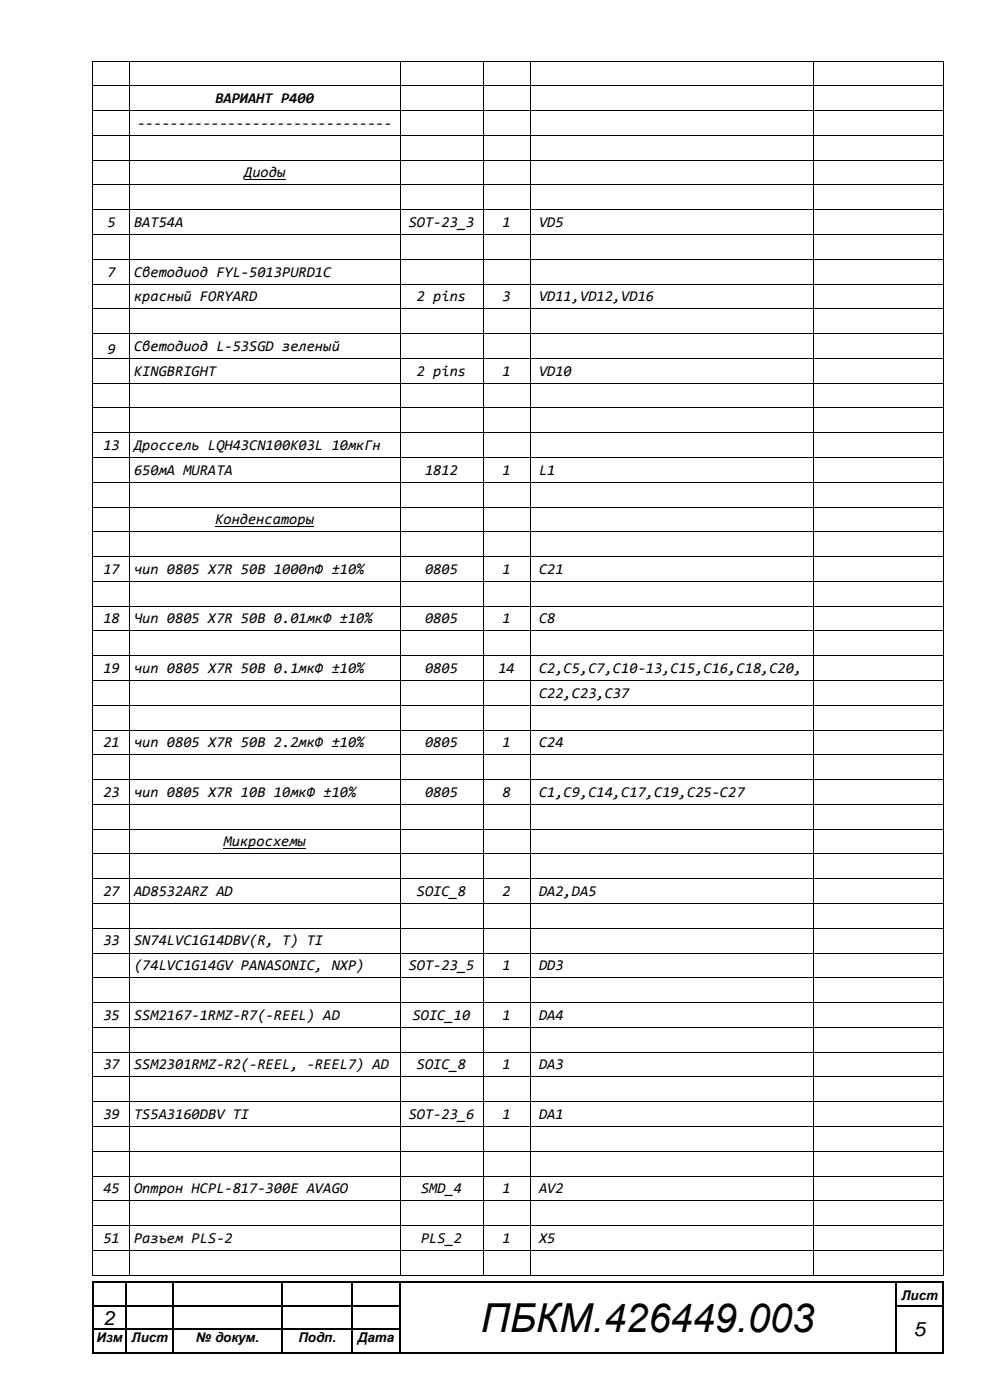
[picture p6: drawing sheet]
<svg xmlns="http://www.w3.org/2000/svg" width="210mm" height="297mm" viewBox="0 0 210 297" stroke-linecap="round" stroke-linejoin="round" font-family="sans-serif">
<defs><g id="words">
<text font-size="8.5" x="102" y="282.6">ПБКМ.426449.003</text>
<g font-size="4.2">
<text x="22.1" y="281.1">2</text>
<text x="193.9" y="283.5">5</text>
</g>
<g font-size="3.2">
<text x="45.7" y="21.9">ВАРИАНТ Р400</text>
<text x="29.1" y="27.1">-------------------------------</text>
<text x="51.8" y="37.6">Диоды</text>
<text x="22.8" y="48.1">5</text>
<text x="28.5" y="48.1">BAT54A</text>
<text x="86.7" y="48.1">SOT-23_3</text>
<text x="106.6" y="48.1">1</text>
<text x="114.4" y="48.1">VD5</text>
<text x="22.8" y="58.7">7</text>
<text x="28.5" y="58.7">Светодиод FYL-5013PURD1C</text>
<text x="28.5" y="63.9">красный FORYARD</text>
<text x="88.5" y="63.9">2 pins</text>
<text x="106.6" y="63.9">3</text>
<text x="114.4" y="63.9">VD11,VD12,VD16</text>
<text x="22.8" y="75.1">9</text>
<text x="28.5" y="74.4">Светодиод L-53SGD зеленый</text>
<text x="28.5" y="79.7">KINGBRIGHT</text>
<text x="88.5" y="79.7">2 pins</text>
<text x="106.6" y="79.7">1</text>
<text x="114.4" y="79.7">VD10</text>
<text x="21.9" y="95.5">13</text>
<text x="28.5" y="95.5">Дроссель LQH43CN100K03L 10мкГн</text>
<text x="28.5" y="100.7">650мА MURATA</text>
<text x="90.2" y="100.7">1812</text>
<text x="106.6" y="100.7">1</text>
<text x="114.4" y="100.7">L1</text>
<text x="45.7" y="111.2">Конденсаторы</text>
<text x="21.9" y="121.8">17</text>
<text x="28.5" y="121.8">чип 0805 X7R 50В 1000пФ ±10%</text>
<text x="90.2" y="121.8">0805</text>
<text x="106.6" y="121.8">1</text>
<text x="114.4" y="121.8">C21</text>
<text x="21.9" y="132.3">18</text>
<text x="28.5" y="132.3">Чип 0805 X7R 50В 0.01мкФ ±10%</text>
<text x="90.2" y="132.3">0805</text>
<text x="106.6" y="132.3">1</text>
<text x="114.4" y="132.3">C8</text>
<text x="21.9" y="142.8">19</text>
<text x="28.5" y="142.8">чип 0805 X7R 50В 0.1мкФ ±10%</text>
<text x="90.2" y="142.8">0805</text>
<text x="105.7" y="142.8">14</text>
<text x="114.4" y="142.8">C2,C5,C7,C10-13,C15,C16,C18,C20,</text>
<text x="114.4" y="148.1">C22,C23,C37</text>
<text x="21.9" y="158.6">21</text>
<text x="28.5" y="158.6">чип 0805 X7R 50В 2.2мкФ ±10%</text>
<text x="90.2" y="158.6">0805</text>
<text x="106.6" y="158.6">1</text>
<text x="114.4" y="158.6">C24</text>
<text x="21.9" y="169.1">23</text>
<text x="28.5" y="169.1">чип 0805 X7R 10В 10мкФ ±10%</text>
<text x="90.2" y="169.1">0805</text>
<text x="106.6" y="169.1">8</text>
<text x="114.4" y="169.1">C1,C9,C14,C17,C19,C25-C27</text>
<text x="47.5" y="179.6">Микросхемы</text>
<text x="21.9" y="190.1">27</text>
<text x="28.5" y="190.1">AD8532ARZ AD</text>
<text x="88.5" y="190.1">SOIC_8</text>
<text x="106.6" y="190.1">2</text>
<text x="114.4" y="190.1">DA2,DA5</text>
<text x="21.9" y="200.6">33</text>
<text x="28.5" y="200.6">SN74LVC1G14DBV(R, T) TI</text>
<text x="28.5" y="205.9">(74LVC1G14GV PANASONIC, NXP)</text>
<text x="86.7" y="205.9">SOT-23_5</text>
<text x="106.6" y="205.9">1</text>
<text x="114.4" y="205.9">DD3</text>
<text x="21.9" y="216.4">35</text>
<text x="28.5" y="216.4">SSM2167-1RMZ-R7(-REEL) AD</text>
<text x="87.6" y="216.4">SOIC_10</text>
<text x="106.6" y="216.4">1</text>
<text x="114.4" y="216.4">DA4</text>
<text x="21.9" y="226.9">37</text>
<text x="28.5" y="226.9">SSM2301RMZ-R2(-REEL, -REEL7) AD</text>
<text x="88.5" y="226.9">SOIC_8</text>
<text x="106.6" y="226.9">1</text>
<text x="114.4" y="226.9">DA3</text>
<text x="21.9" y="237.4">39</text>
<text x="28.5" y="237.4">TS5A3160DBV TI</text>
<text x="86.7" y="237.4">SOT-23_6</text>
<text x="106.6" y="237.4">1</text>
<text x="114.4" y="237.4">DA1</text>
<text x="21.9" y="253.2">45</text>
<text x="28.5" y="253.2">Оптрон HCPL-817-300E AVAGO</text>
<text x="89.3" y="253.2">SMD_4</text>
<text x="106.6" y="253.2">1</text>
<text x="114.4" y="253.2">AV2</text>
<text x="21.9" y="263.7">51</text>
<text x="28.5" y="263.7">Разъем PLS-2</text>
<text x="89.3" y="263.7">PLS_2</text>
<text x="106.6" y="263.7">1</text>
<text x="114.4" y="263.7">X5</text>
</g>
<g font-size="2.8">
<text x="191.2" y="275.8">Лист</text>
<text x="20.5" y="284.8">Изм</text>
<text x="27.9" y="284.8">Лист</text>
<text x="41.6" y="284.8">№ докум.</text>
<text x="63.3" y="284.8">Подп.</text>
<text x="75.9" y="284.8">Дата</text>
</g>
</g></defs>
<g fill="#000">
<path d="M19.6 12.9h.2v.1h-.2z" fill-rule="evenodd"/>
<path d="M19.6 12.9h.2v.1h-.2z" fill-rule="evenodd"/>
<path d="M19.6 18.1h.2v.2h-.2z" fill-rule="evenodd"/>
<path d="M27.4 12.9h.1v.1h-.1z" fill-rule="evenodd"/>
<path d="M27.4 18.1h.1v.2h-.1z" fill-rule="evenodd"/>
<path d="M84.8 12.9h.2v.1h-.2z" fill-rule="evenodd"/>
<path d="M84.8 18.1h.2v.2h-.2z" fill-rule="evenodd"/>
<path d="M102.4 12.9h.1v.1h-.1z" fill-rule="evenodd"/>
<path d="M102.4 18.1h.1v.2h-.1z" fill-rule="evenodd"/>
<path d="M112.4 12.9h.1v.1h-.1z" fill-rule="evenodd"/>
<path d="M112.4 18.1h.1v.2h-.1z" fill-rule="evenodd"/>
<path d="M172.6 12.9h.2v.1h-.2z" fill-rule="evenodd"/>
<path d="M172.6 18.1h.2v.2h-.2z" fill-rule="evenodd"/>
<path d="M200.1 12.9h.1v.1h-.1z" fill-rule="evenodd"/>
<path d="M200.1 12.9h.1v.1h-.1z" fill-rule="evenodd"/>
<path d="M200.1 18.1h.1v.2h-.1z" fill-rule="evenodd"/>
<path d="M19.6 23.4h.2v.1h-.2z" fill-rule="evenodd"/>
<path d="M19.6 28.7h.2v.1h-.2z" fill-rule="evenodd"/>
<path d="M19.6 33.9h.2v.2h-.2z" fill-rule="evenodd"/>
<path d="M19.6 39.2h.2v.1h-.2z" fill-rule="evenodd"/>
<path d="M27.4 23.4h.1v.1h-.1z" fill-rule="evenodd"/>
<path d="M27.4 28.7h.1v.1h-.1z" fill-rule="evenodd"/>
<path d="M27.4 33.9h.1v.2h-.1z" fill-rule="evenodd"/>
<path d="M27.4 39.2h.1v.1h-.1z" fill-rule="evenodd"/>
<path d="M84.8 23.4h.2v.1h-.2z" fill-rule="evenodd"/>
<path d="M84.8 28.7h.2v.1h-.2z" fill-rule="evenodd"/>
<path d="M84.8 33.9h.2v.2h-.2z" fill-rule="evenodd"/>
<path d="M84.8 39.2h.2v.1h-.2z" fill-rule="evenodd"/>
<path d="M102.4 23.4h.1v.1h-.1z" fill-rule="evenodd"/>
<path d="M102.4 28.7h.1v.1h-.1z" fill-rule="evenodd"/>
<path d="M102.4 33.9h.1v.2h-.1z" fill-rule="evenodd"/>
<path d="M102.4 39.2h.1v.1h-.1z" fill-rule="evenodd"/>
<path d="M112.4 23.4h.1v.1h-.1z" fill-rule="evenodd"/>
<path d="M112.4 28.7h.1v.1h-.1z" fill-rule="evenodd"/>
<path d="M112.4 33.9h.1v.2h-.1z" fill-rule="evenodd"/>
<path d="M112.4 39.2h.1v.1h-.1z" fill-rule="evenodd"/>
<path d="M172.6 23.4h.2v.1h-.2z" fill-rule="evenodd"/>
<path d="M172.6 28.7h.2v.1h-.2z" fill-rule="evenodd"/>
<path d="M172.6 33.9h.2v.2h-.2z" fill-rule="evenodd"/>
<path d="M172.6 39.2h.2v.1h-.2z" fill-rule="evenodd"/>
<path d="M200.1 23.4h.1v.1h-.1z" fill-rule="evenodd"/>
<path d="M200.1 28.7h.1v.1h-.1z" fill-rule="evenodd"/>
<path d="M200.1 33.9h.1v.2h-.1z" fill-rule="evenodd"/>
<path d="M200.1 39.2h.1v.1h-.1z" fill-rule="evenodd"/>
<path d="M19.6 44.4h.2v.2h-.2z" fill-rule="evenodd"/>
<path d="M19.6 49.7h.2v.1h-.2z" fill-rule="evenodd"/>
<path d="M19.6 54.9h.2v.2h-.2z" fill-rule="evenodd"/>
<path d="M27.4 44.4h.1v.2h-.1z" fill-rule="evenodd"/>
<path d="M27.4 49.7h.1v.1h-.1z" fill-rule="evenodd"/>
<path d="M27.4 54.9h.1v.2h-.1z" fill-rule="evenodd"/>
<path d="M84.8 44.4h.2v.2h-.2z" fill-rule="evenodd"/>
<path d="M84.8 49.7h.2v.1h-.2z" fill-rule="evenodd"/>
<path d="M84.8 54.9h.2v.2h-.2z" fill-rule="evenodd"/>
<path d="M102.4 44.4h.1v.2h-.1z" fill-rule="evenodd"/>
<path d="M102.4 49.7h.1v.1h-.1z" fill-rule="evenodd"/>
<path d="M102.4 54.9h.1v.2h-.1z" fill-rule="evenodd"/>
<path d="M112.4 44.4h.1v.2h-.1z" fill-rule="evenodd"/>
<path d="M112.4 49.7h.1v.1h-.1z" fill-rule="evenodd"/>
<path d="M112.4 54.9h.1v.2h-.1z" fill-rule="evenodd"/>
<path d="M172.6 44.4h.2v.2h-.2z" fill-rule="evenodd"/>
<path d="M172.6 49.7h.2v.1h-.2z" fill-rule="evenodd"/>
<path d="M172.6 54.9h.2v.2h-.2z" fill-rule="evenodd"/>
<path d="M200.1 44.4h.1v.2h-.1z" fill-rule="evenodd"/>
<path d="M200.1 49.7h.1v.1h-.1z" fill-rule="evenodd"/>
<path d="M200.1 54.9h.1v.2h-.1z" fill-rule="evenodd"/>
<path d="M19.6 60.2h.2v.2h-.2z" fill-rule="evenodd"/>
<path d="M19.6 65.5h.2v.1h-.2z" fill-rule="evenodd"/>
<path d="M19.6 70.7h.2v.2h-.2z" fill-rule="evenodd"/>
<path d="M19.6 76h.2v.1h-.2z" fill-rule="evenodd"/>
<path d="M27.4 60.2h.1v.2h-.1z" fill-rule="evenodd"/>
<path d="M27.4 65.5h.1v.1h-.1z" fill-rule="evenodd"/>
<path d="M27.4 70.7h.1v.2h-.1z" fill-rule="evenodd"/>
<path d="M27.4 76h.1v.1h-.1z" fill-rule="evenodd"/>
<path d="M84.8 60.2h.2v.2h-.2z" fill-rule="evenodd"/>
<path d="M84.8 65.5h.2v.1h-.2z" fill-rule="evenodd"/>
<path d="M84.8 70.7h.2v.2h-.2z" fill-rule="evenodd"/>
<path d="M84.8 76h.2v.1h-.2z" fill-rule="evenodd"/>
<path d="M102.4 60.2h.1v.2h-.1z" fill-rule="evenodd"/>
<path d="M102.4 65.5h.1v.1h-.1z" fill-rule="evenodd"/>
<path d="M102.4 70.7h.1v.2h-.1z" fill-rule="evenodd"/>
<path d="M102.4 76h.1v.1h-.1z" fill-rule="evenodd"/>
<path d="M112.4 60.2h.1v.2h-.1z" fill-rule="evenodd"/>
<path d="M112.4 65.5h.1v.1h-.1z" fill-rule="evenodd"/>
<path d="M112.4 70.7h.1v.2h-.1z" fill-rule="evenodd"/>
<path d="M112.4 76h.1v.1h-.1z" fill-rule="evenodd"/>
<path d="M172.6 60.2h.2v.2h-.2z" fill-rule="evenodd"/>
<path d="M172.6 65.5h.2v.1h-.2z" fill-rule="evenodd"/>
<path d="M172.6 70.7h.2v.2h-.2z" fill-rule="evenodd"/>
<path d="M172.6 76h.2v.1h-.2z" fill-rule="evenodd"/>
<path d="M200.1 60.2h.1v.2h-.1z" fill-rule="evenodd"/>
<path d="M200.1 65.5h.1v.1h-.1z" fill-rule="evenodd"/>
<path d="M200.1 70.7h.1v.2h-.1z" fill-rule="evenodd"/>
<path d="M200.1 76h.1v.1h-.1z" fill-rule="evenodd"/>
<path d="M19.6 81.2h.2v.2h-.2z" fill-rule="evenodd"/>
<path d="M19.6 86.5h.2v.1h-.2z" fill-rule="evenodd"/>
<path d="M19.6 91.8h.2v.1h-.2z" fill-rule="evenodd"/>
<path d="M19.6 97h.2v.2h-.2z" fill-rule="evenodd"/>
<path d="M27.4 81.2h.1v.2h-.1z" fill-rule="evenodd"/>
<path d="M27.4 86.5h.1v.1h-.1z" fill-rule="evenodd"/>
<path d="M27.4 91.8h.1v.1h-.1z" fill-rule="evenodd"/>
<path d="M27.4 97h.1v.2h-.1z" fill-rule="evenodd"/>
<path d="M84.8 81.2h.2v.2h-.2z" fill-rule="evenodd"/>
<path d="M84.8 86.5h.2v.1h-.2z" fill-rule="evenodd"/>
<path d="M84.8 91.8h.2v.1h-.2z" fill-rule="evenodd"/>
<path d="M84.8 97h.2v.2h-.2z" fill-rule="evenodd"/>
<path d="M102.4 81.2h.1v.2h-.1z" fill-rule="evenodd"/>
<path d="M102.4 86.5h.1v.1h-.1z" fill-rule="evenodd"/>
<path d="M102.4 91.8h.1v.1h-.1z" fill-rule="evenodd"/>
<path d="M102.4 97h.1v.2h-.1z" fill-rule="evenodd"/>
<path d="M112.4 81.2h.1v.2h-.1z" fill-rule="evenodd"/>
<path d="M112.4 86.5h.1v.1h-.1z" fill-rule="evenodd"/>
<path d="M112.4 91.8h.1v.1h-.1z" fill-rule="evenodd"/>
<path d="M112.4 97h.1v.2h-.1z" fill-rule="evenodd"/>
<path d="M172.6 81.2h.2v.2h-.2z" fill-rule="evenodd"/>
<path d="M172.6 86.5h.2v.1h-.2z" fill-rule="evenodd"/>
<path d="M172.6 91.8h.2v.1h-.2z" fill-rule="evenodd"/>
<path d="M172.6 97h.2v.2h-.2z" fill-rule="evenodd"/>
<path d="M200.1 81.2h.1v.2h-.1z" fill-rule="evenodd"/>
<path d="M200.1 86.5h.1v.1h-.1z" fill-rule="evenodd"/>
<path d="M200.1 91.8h.1v.1h-.1z" fill-rule="evenodd"/>
<path d="M200.1 97h.1v.2h-.1z" fill-rule="evenodd"/>
<path d="M19.6 102.3h.2v.1h-.2z" fill-rule="evenodd"/>
<path d="M19.6 107.5h.2v.2h-.2z" fill-rule="evenodd"/>
<path d="M19.6 112.8h.2v.1h-.2z" fill-rule="evenodd"/>
<path d="M19.6 118h.2v.2h-.2z" fill-rule="evenodd"/>
<path d="M27.4 102.3h.1v.1h-.1z" fill-rule="evenodd"/>
<path d="M27.4 107.5h.1v.2h-.1z" fill-rule="evenodd"/>
<path d="M27.4 112.8h.1v.1h-.1z" fill-rule="evenodd"/>
<path d="M27.4 118h.1v.2h-.1z" fill-rule="evenodd"/>
<path d="M84.8 102.3h.2v.1h-.2z" fill-rule="evenodd"/>
<path d="M84.8 107.5h.2v.2h-.2z" fill-rule="evenodd"/>
<path d="M84.8 112.8h.2v.1h-.2z" fill-rule="evenodd"/>
<path d="M84.8 118h.2v.2h-.2z" fill-rule="evenodd"/>
<path d="M102.4 102.3h.1v.1h-.1z" fill-rule="evenodd"/>
<path d="M102.4 107.5h.1v.2h-.1z" fill-rule="evenodd"/>
<path d="M102.4 112.8h.1v.1h-.1z" fill-rule="evenodd"/>
<path d="M102.4 118h.1v.2h-.1z" fill-rule="evenodd"/>
<path d="M112.4 102.3h.1v.1h-.1z" fill-rule="evenodd"/>
<path d="M112.4 107.5h.1v.2h-.1z" fill-rule="evenodd"/>
<path d="M112.4 112.8h.1v.1h-.1z" fill-rule="evenodd"/>
<path d="M112.4 118h.1v.2h-.1z" fill-rule="evenodd"/>
<path d="M172.6 102.3h.2v.1h-.2z" fill-rule="evenodd"/>
<path d="M172.6 107.5h.2v.2h-.2z" fill-rule="evenodd"/>
<path d="M172.6 112.8h.2v.1h-.2z" fill-rule="evenodd"/>
<path d="M172.6 118h.2v.2h-.2z" fill-rule="evenodd"/>
<path d="M200.1 102.3h.1v.1h-.1z" fill-rule="evenodd"/>
<path d="M200.1 107.5h.1v.2h-.1z" fill-rule="evenodd"/>
<path d="M200.1 112.8h.1v.1h-.1z" fill-rule="evenodd"/>
<path d="M200.1 118h.1v.2h-.1z" fill-rule="evenodd"/>
<path d="M19.6 123.3h.2v.2h-.2z" fill-rule="evenodd"/>
<path d="M19.6 128.5h.2v.2h-.2z" fill-rule="evenodd"/>
<path d="M19.6 133.8h.2v.2h-.2z" fill-rule="evenodd"/>
<path d="M19.6 139h.2v.2h-.2z" fill-rule="evenodd"/>
<path d="M27.4 123.3h.1v.2h-.1z" fill-rule="evenodd"/>
<path d="M27.4 128.5h.1v.2h-.1z" fill-rule="evenodd"/>
<path d="M27.4 133.8h.1v.2h-.1z" fill-rule="evenodd"/>
<path d="M27.4 139h.1v.2h-.1z" fill-rule="evenodd"/>
<path d="M84.8 123.3h.2v.2h-.2z" fill-rule="evenodd"/>
<path d="M84.8 128.5h.2v.2h-.2z" fill-rule="evenodd"/>
<path d="M84.8 133.8h.2v.2h-.2z" fill-rule="evenodd"/>
<path d="M84.8 139h.2v.2h-.2z" fill-rule="evenodd"/>
<path d="M102.4 123.3h.1v.2h-.1z" fill-rule="evenodd"/>
<path d="M102.4 128.5h.1v.2h-.1z" fill-rule="evenodd"/>
<path d="M102.4 133.8h.1v.2h-.1z" fill-rule="evenodd"/>
<path d="M102.4 139h.1v.2h-.1z" fill-rule="evenodd"/>
<path d="M112.4 123.3h.1v.2h-.1z" fill-rule="evenodd"/>
<path d="M112.4 128.5h.1v.2h-.1z" fill-rule="evenodd"/>
<path d="M112.4 133.8h.1v.2h-.1z" fill-rule="evenodd"/>
<path d="M112.4 139h.1v.2h-.1z" fill-rule="evenodd"/>
<path d="M172.6 123.3h.2v.2h-.2z" fill-rule="evenodd"/>
<path d="M172.6 128.5h.2v.2h-.2z" fill-rule="evenodd"/>
<path d="M172.6 133.8h.2v.2h-.2z" fill-rule="evenodd"/>
<path d="M172.6 139h.2v.2h-.2z" fill-rule="evenodd"/>
<path d="M200.1 123.3h.1v.2h-.1z" fill-rule="evenodd"/>
<path d="M200.1 128.5h.1v.2h-.1z" fill-rule="evenodd"/>
<path d="M200.1 133.8h.1v.2h-.1z" fill-rule="evenodd"/>
<path d="M200.1 139h.1v.2h-.1z" fill-rule="evenodd"/>
<path d="M19.6 144.3h.2v.2h-.2z" fill-rule="evenodd"/>
<path d="M19.6 149.5h.2v.2h-.2z" fill-rule="evenodd"/>
<path d="M19.6 154.8h.2v.2h-.2z" fill-rule="evenodd"/>
<path d="M27.4 144.3h.1v.2h-.1z" fill-rule="evenodd"/>
<path d="M27.4 149.5h.1v.2h-.1z" fill-rule="evenodd"/>
<path d="M27.4 154.8h.1v.2h-.1z" fill-rule="evenodd"/>
<path d="M84.8 144.3h.2v.2h-.2z" fill-rule="evenodd"/>
<path d="M84.8 149.5h.2v.2h-.2z" fill-rule="evenodd"/>
<path d="M84.8 154.8h.2v.2h-.2z" fill-rule="evenodd"/>
<path d="M102.4 144.3h.1v.2h-.1z" fill-rule="evenodd"/>
<path d="M102.4 149.5h.1v.2h-.1z" fill-rule="evenodd"/>
<path d="M102.4 154.8h.1v.2h-.1z" fill-rule="evenodd"/>
<path d="M112.4 144.3h.1v.2h-.1z" fill-rule="evenodd"/>
<path d="M112.4 149.5h.1v.2h-.1z" fill-rule="evenodd"/>
<path d="M112.4 154.8h.1v.2h-.1z" fill-rule="evenodd"/>
<path d="M172.6 144.3h.2v.2h-.2z" fill-rule="evenodd"/>
<path d="M172.6 149.5h.2v.2h-.2z" fill-rule="evenodd"/>
<path d="M172.6 154.8h.2v.2h-.2z" fill-rule="evenodd"/>
<path d="M200.1 144.3h.1v.2h-.1z" fill-rule="evenodd"/>
<path d="M200.1 149.5h.1v.2h-.1z" fill-rule="evenodd"/>
<path d="M200.1 154.8h.1v.2h-.1z" fill-rule="evenodd"/>
<path d="M19.6 160.1h.2v.2h-.2z" fill-rule="evenodd"/>
<path d="M19.6 165.3h.2v.2h-.2z" fill-rule="evenodd"/>
<path d="M19.6 170.6h.2v.2h-.2z" fill-rule="evenodd"/>
<path d="M19.6 175.8h.2v.2h-.2z" fill-rule="evenodd"/>
<path d="M27.4 160.1h.1v.2h-.1z" fill-rule="evenodd"/>
<path d="M27.4 165.3h.1v.2h-.1z" fill-rule="evenodd"/>
<path d="M27.4 170.6h.1v.2h-.1z" fill-rule="evenodd"/>
<path d="M27.4 175.8h.1v.2h-.1z" fill-rule="evenodd"/>
<path d="M84.8 160.1h.2v.2h-.2z" fill-rule="evenodd"/>
<path d="M84.8 165.3h.2v.2h-.2z" fill-rule="evenodd"/>
<path d="M84.8 170.6h.2v.2h-.2z" fill-rule="evenodd"/>
<path d="M84.8 175.8h.2v.2h-.2z" fill-rule="evenodd"/>
<path d="M102.4 160.1h.1v.2h-.1z" fill-rule="evenodd"/>
<path d="M102.4 165.3h.1v.2h-.1z" fill-rule="evenodd"/>
<path d="M102.4 170.6h.1v.2h-.1z" fill-rule="evenodd"/>
<path d="M102.4 175.8h.1v.2h-.1z" fill-rule="evenodd"/>
<path d="M112.4 160.1h.1v.2h-.1z" fill-rule="evenodd"/>
<path d="M112.4 165.3h.1v.2h-.1z" fill-rule="evenodd"/>
<path d="M112.4 170.6h.1v.2h-.1z" fill-rule="evenodd"/>
<path d="M112.4 175.8h.1v.2h-.1z" fill-rule="evenodd"/>
<path d="M172.6 160.1h.2v.2h-.2z" fill-rule="evenodd"/>
<path d="M172.6 165.3h.2v.2h-.2z" fill-rule="evenodd"/>
<path d="M172.6 170.6h.2v.2h-.2z" fill-rule="evenodd"/>
<path d="M172.6 175.8h.2v.2h-.2z" fill-rule="evenodd"/>
<path d="M200.1 160.1h.1v.2h-.1z" fill-rule="evenodd"/>
<path d="M200.1 165.3h.1v.2h-.1z" fill-rule="evenodd"/>
<path d="M200.1 170.6h.1v.2h-.1z" fill-rule="evenodd"/>
<path d="M200.1 175.8h.1v.2h-.1z" fill-rule="evenodd"/>
<path d="M19.6 181.1h.2v.2h-.2z" fill-rule="evenodd"/>
<path d="M19.6 186.4h.2v.1h-.2z" fill-rule="evenodd"/>
<path d="M19.6 191.6h.2v.2h-.2z" fill-rule="evenodd"/>
<path d="M19.6 196.9h.2v.2h-.2z" fill-rule="evenodd"/>
<path d="M27.4 181.1h.1v.2h-.1z" fill-rule="evenodd"/>
<path d="M27.4 186.4h.1v.1h-.1z" fill-rule="evenodd"/>
<path d="M27.4 191.6h.1v.2h-.1z" fill-rule="evenodd"/>
<path d="M27.4 196.9h.1v.2h-.1z" fill-rule="evenodd"/>
<path d="M84.8 181.1h.2v.2h-.2z" fill-rule="evenodd"/>
<path d="M84.8 186.4h.2v.1h-.2z" fill-rule="evenodd"/>
<path d="M84.8 191.6h.2v.2h-.2z" fill-rule="evenodd"/>
<path d="M84.8 196.9h.2v.2h-.2z" fill-rule="evenodd"/>
<path d="M102.4 181.1h.1v.2h-.1z" fill-rule="evenodd"/>
<path d="M102.4 186.4h.1v.1h-.1z" fill-rule="evenodd"/>
<path d="M102.4 191.6h.1v.2h-.1z" fill-rule="evenodd"/>
<path d="M102.4 196.9h.1v.2h-.1z" fill-rule="evenodd"/>
<path d="M112.4 181.1h.1v.2h-.1z" fill-rule="evenodd"/>
<path d="M112.4 186.4h.1v.1h-.1z" fill-rule="evenodd"/>
<path d="M112.4 191.6h.1v.2h-.1z" fill-rule="evenodd"/>
<path d="M112.4 196.9h.1v.2h-.1z" fill-rule="evenodd"/>
<path d="M172.6 181.1h.2v.2h-.2z" fill-rule="evenodd"/>
<path d="M172.6 186.4h.2v.1h-.2z" fill-rule="evenodd"/>
<path d="M172.6 191.6h.2v.2h-.2z" fill-rule="evenodd"/>
<path d="M172.6 196.9h.2v.2h-.2z" fill-rule="evenodd"/>
<path d="M200.1 181.1h.1v.2h-.1z" fill-rule="evenodd"/>
<path d="M200.1 186.4h.1v.1h-.1z" fill-rule="evenodd"/>
<path d="M200.1 191.6h.1v.2h-.1z" fill-rule="evenodd"/>
<path d="M200.1 196.9h.1v.2h-.1z" fill-rule="evenodd"/>
<path d="M19.6 202.1h.2v.2h-.2z" fill-rule="evenodd"/>
<path d="M19.6 207.4h.2v.2h-.2z" fill-rule="evenodd"/>
<path d="M19.6 212.6h.2v.2h-.2z" fill-rule="evenodd"/>
<path d="M19.6 217.9h.2v.2h-.2z" fill-rule="evenodd"/>
<path d="M27.4 202.1h.1v.2h-.1z" fill-rule="evenodd"/>
<path d="M27.4 207.4h.1v.2h-.1z" fill-rule="evenodd"/>
<path d="M27.4 212.6h.1v.2h-.1z" fill-rule="evenodd"/>
<path d="M27.4 217.9h.1v.2h-.1z" fill-rule="evenodd"/>
<path d="M84.8 202.1h.2v.2h-.2z" fill-rule="evenodd"/>
<path d="M84.8 207.4h.2v.2h-.2z" fill-rule="evenodd"/>
<path d="M84.8 212.6h.2v.2h-.2z" fill-rule="evenodd"/>
<path d="M84.8 217.9h.2v.2h-.2z" fill-rule="evenodd"/>
<path d="M102.4 202.1h.1v.2h-.1z" fill-rule="evenodd"/>
<path d="M102.4 207.4h.1v.2h-.1z" fill-rule="evenodd"/>
<path d="M102.4 212.6h.1v.2h-.1z" fill-rule="evenodd"/>
<path d="M102.4 217.9h.1v.2h-.1z" fill-rule="evenodd"/>
<path d="M112.4 202.1h.1v.2h-.1z" fill-rule="evenodd"/>
<path d="M112.4 207.4h.1v.2h-.1z" fill-rule="evenodd"/>
<path d="M112.4 212.6h.1v.2h-.1z" fill-rule="evenodd"/>
<path d="M112.4 217.9h.1v.2h-.1z" fill-rule="evenodd"/>
<path d="M172.6 202.1h.2v.2h-.2z" fill-rule="evenodd"/>
<path d="M172.6 207.4h.2v.2h-.2z" fill-rule="evenodd"/>
<path d="M172.6 212.6h.2v.2h-.2z" fill-rule="evenodd"/>
<path d="M172.6 217.9h.2v.2h-.2z" fill-rule="evenodd"/>
<path d="M200.1 202.1h.1v.2h-.1z" fill-rule="evenodd"/>
<path d="M200.1 207.4h.1v.2h-.1z" fill-rule="evenodd"/>
<path d="M200.1 212.6h.1v.2h-.1z" fill-rule="evenodd"/>
<path d="M200.1 217.9h.1v.2h-.1z" fill-rule="evenodd"/>
<path d="M19.6 223.2h.2v.1h-.2z" fill-rule="evenodd"/>
<path d="M19.6 228.4h.2v.2h-.2z" fill-rule="evenodd"/>
<path d="M19.6 233.7h.2v.1h-.2z" fill-rule="evenodd"/>
<path d="M19.6 238.9h.2v.2h-.2z" fill-rule="evenodd"/>
<path d="M27.4 223.2h.1v.1h-.1z" fill-rule="evenodd"/>
<path d="M27.4 228.4h.1v.2h-.1z" fill-rule="evenodd"/>
<path d="M27.4 233.7h.1v.1h-.1z" fill-rule="evenodd"/>
<path d="M27.4 238.9h.1v.2h-.1z" fill-rule="evenodd"/>
<path d="M84.8 223.2h.2v.1h-.2z" fill-rule="evenodd"/>
<path d="M84.8 228.4h.2v.2h-.2z" fill-rule="evenodd"/>
<path d="M84.8 233.7h.2v.1h-.2z" fill-rule="evenodd"/>
<path d="M84.8 238.9h.2v.2h-.2z" fill-rule="evenodd"/>
<path d="M102.4 223.2h.1v.1h-.1z" fill-rule="evenodd"/>
<path d="M102.4 228.4h.1v.2h-.1z" fill-rule="evenodd"/>
<path d="M102.4 233.7h.1v.1h-.1z" fill-rule="evenodd"/>
<path d="M102.4 238.9h.1v.2h-.1z" fill-rule="evenodd"/>
<path d="M112.4 223.2h.1v.1h-.1z" fill-rule="evenodd"/>
<path d="M112.4 228.4h.1v.2h-.1z" fill-rule="evenodd"/>
<path d="M112.4 233.7h.1v.1h-.1z" fill-rule="evenodd"/>
<path d="M112.4 238.9h.1v.2h-.1z" fill-rule="evenodd"/>
<path d="M172.6 223.2h.2v.1h-.2z" fill-rule="evenodd"/>
<path d="M172.6 228.4h.2v.2h-.2z" fill-rule="evenodd"/>
<path d="M172.6 233.7h.2v.1h-.2z" fill-rule="evenodd"/>
<path d="M172.6 238.9h.2v.2h-.2z" fill-rule="evenodd"/>
<path d="M200.1 223.2h.1v.1h-.1z" fill-rule="evenodd"/>
<path d="M200.1 228.4h.1v.2h-.1z" fill-rule="evenodd"/>
<path d="M200.1 233.7h.1v.1h-.1z" fill-rule="evenodd"/>
<path d="M200.1 238.9h.1v.2h-.1z" fill-rule="evenodd"/>
<path d="M19.6 244.2h.2v.1h-.2z" fill-rule="evenodd"/>
<path d="M19.6 249.5h.2v.1h-.2z" fill-rule="evenodd"/>
<path d="M19.6 254.7h.2v.2h-.2z" fill-rule="evenodd"/>
<path d="M27.4 244.2h.1v.1h-.1z" fill-rule="evenodd"/>
<path d="M27.4 249.5h.1v.1h-.1z" fill-rule="evenodd"/>
<path d="M27.4 254.7h.1v.2h-.1z" fill-rule="evenodd"/>
<path d="M84.8 244.2h.2v.1h-.2z" fill-rule="evenodd"/>
<path d="M84.8 249.5h.2v.1h-.2z" fill-rule="evenodd"/>
<path d="M84.8 254.7h.2v.2h-.2z" fill-rule="evenodd"/>
<path d="M102.4 244.2h.1v.1h-.1z" fill-rule="evenodd"/>
<path d="M102.4 249.5h.1v.1h-.1z" fill-rule="evenodd"/>
<path d="M102.4 254.7h.1v.2h-.1z" fill-rule="evenodd"/>
<path d="M112.4 244.2h.1v.1h-.1z" fill-rule="evenodd"/>
<path d="M112.4 249.5h.1v.1h-.1z" fill-rule="evenodd"/>
<path d="M112.4 254.7h.1v.2h-.1z" fill-rule="evenodd"/>
<path d="M172.6 244.2h.2v.1h-.2z" fill-rule="evenodd"/>
<path d="M172.6 249.5h.2v.1h-.2z" fill-rule="evenodd"/>
<path d="M172.6 254.7h.2v.2h-.2z" fill-rule="evenodd"/>
<path d="M200.1 244.2h.1v.1h-.1z" fill-rule="evenodd"/>
<path d="M200.1 249.5h.1v.1h-.1z" fill-rule="evenodd"/>
<path d="M200.1 254.7h.1v.2h-.1z" fill-rule="evenodd"/>
<path d="M19.6 271.9h.3v.3h-.3z" fill-rule="evenodd"/>
<path d="M19.6 271.9h.3v.3h-.3z" fill-rule="evenodd"/>
<path d="M19.6 276.9h.3v.3h-.3z" fill-rule="evenodd"/>
<path d="M19.6 260h.2v.1h-.2z" fill-rule="evenodd"/>
<path d="M19.6 265.2h.2v.2h-.2z" fill-rule="evenodd"/>
<path d="M19.6 270.5h.2v.1h-.2z" fill-rule="evenodd"/>
<path d="M19.6 270.5h.2v.1h-.2z" fill-rule="evenodd"/>
<path d="M26.6 271.9h.3v.3h-.3z" fill-rule="evenodd"/>
<path d="M26.6 276.9h.3v.3h-.3z" fill-rule="evenodd"/>
<path d="M27.4 260h.1v.1h-.1z" fill-rule="evenodd"/>
<path d="M27.4 265.2h.1v.2h-.1z" fill-rule="evenodd"/>
<path d="M27.4 270.5h.1v.1h-.1z" fill-rule="evenodd"/>
<path d="M36.6 271.9h.3v.3h-.3z" fill-rule="evenodd"/>
<path d="M36.6 276.9h.3v.3h-.3z" fill-rule="evenodd"/>
<path d="M59.6 271.9h.3v.3h-.3z" fill-rule="evenodd"/>
<path d="M59.6 276.9h.3v.3h-.3z" fill-rule="evenodd"/>
<path d="M74.7 271.9h.2v.3h-.2z" fill-rule="evenodd"/>
<path d="M74.7 276.9h.2v.3h-.2z" fill-rule="evenodd"/>
<path d="M84.6 271.9h.3v.3h-.3z" fill-rule="evenodd"/>
<path d="M84.6 276.9h.3v.3h-.3z" fill-rule="evenodd"/>
<path d="M84.8 260h.2v.1h-.2z" fill-rule="evenodd"/>
<path d="M84.8 265.2h.2v.2h-.2z" fill-rule="evenodd"/>
<path d="M84.8 270.5h.2v.1h-.2z" fill-rule="evenodd"/>
<path d="M102.4 260h.1v.1h-.1z" fill-rule="evenodd"/>
<path d="M102.4 265.2h.1v.2h-.1z" fill-rule="evenodd"/>
<path d="M102.4 270.5h.1v.1h-.1z" fill-rule="evenodd"/>
<path d="M112.4 260h.1v.1h-.1z" fill-rule="evenodd"/>
<path d="M112.4 265.2h.1v.2h-.1z" fill-rule="evenodd"/>
<path d="M112.4 270.5h.1v.1h-.1z" fill-rule="evenodd"/>
<path d="M172.6 260h.2v.1h-.2z" fill-rule="evenodd"/>
<path d="M172.6 265.2h.2v.2h-.2z" fill-rule="evenodd"/>
<path d="M172.6 270.5h.2v.1h-.2z" fill-rule="evenodd"/>
<path d="M189.9 271.9h.3v.3h-.3z" fill-rule="evenodd"/>
<path d="M189.9 276.9h.3v.3h-.3z" fill-rule="evenodd"/>
<path d="M199.9 271.9h.3v.3h-.3z" fill-rule="evenodd"/>
<path d="M199.9 271.9h.3v.3h-.3z" fill-rule="evenodd"/>
<path d="M199.9 276.9h.3v.3h-.3z" fill-rule="evenodd"/>
<path d="M200.1 260h.1v.1h-.1z" fill-rule="evenodd"/>
<path d="M200.1 265.2h.1v.2h-.1z" fill-rule="evenodd"/>
<path d="M200.1 270.5h.1v.1h-.1z" fill-rule="evenodd"/>
<path d="M200.1 270.5h.1v.1h-.1z" fill-rule="evenodd"/>
<path d="M19.6 281.9h.3v.3h-.3z" fill-rule="evenodd"/>
<path d="M19.6 286.9h.3v.3h-.3z" fill-rule="evenodd"/>
<path d="M19.6 286.9h.3v.3h-.3z" fill-rule="evenodd"/>
<path d="M26.6 281.9h.3v.3h-.3z" fill-rule="evenodd"/>
<path d="M26.6 286.9h.3v.3h-.3z" fill-rule="evenodd"/>
<path d="M36.6 281.9h.3v.3h-.3z" fill-rule="evenodd"/>
<path d="M36.6 286.9h.3v.3h-.3z" fill-rule="evenodd"/>
<path d="M59.6 281.9h.3v.3h-.3z" fill-rule="evenodd"/>
<path d="M59.6 286.9h.3v.3h-.3z" fill-rule="evenodd"/>
<path d="M74.7 281.9h.2v.3h-.2z" fill-rule="evenodd"/>
<path d="M74.7 286.9h.2v.3h-.2z" fill-rule="evenodd"/>
<path d="M84.6 281.9h.3v.3h-.3z" fill-rule="evenodd"/>
<path d="M84.6 286.9h.3v.3h-.3z" fill-rule="evenodd"/>
<path d="M189.9 281.9h.3v.3h-.3z" fill-rule="evenodd"/>
<path d="M189.9 286.9h.3v.3h-.3z" fill-rule="evenodd"/>
<path d="M199.9 281.9h.3v.3h-.3z" fill-rule="evenodd"/>
<path d="M199.9 286.9h.3v.3h-.3z" fill-rule="evenodd"/>
<path d="M199.9 286.9h.3v.3h-.3z" fill-rule="evenodd"/>
</g>
<g fill="none" stroke="#000" stroke-width=".25">
<path d="M19.7 272.2v4.7M19.7 277.2v4.7M19.9 272h6.7M19.9 277h6.7M26.8 272.2v4.7M26.8 277.2v4.7M26.9 272h9.7M26.9 277h9.7M36.8 272.2v4.7M36.8 277.2v4.7M36.9 272h22.7M36.9 277h22.7"/>
<path d="M59.7 272.2v4.7M59.7 277.2v4.7M59.9 272h14.7M59.9 277h14.7M74.8 272.2v4.7M74.8 277.2v4.7M74.9 272h9.7M74.9 277h9.7M84.8 272.2v4.7M84.8 277.2v4.7M84.9 272h105M190 272.2v4.7"/>
<path d="M190 277.2v4.7M190.2 272h9.7M190.2 277h9.7M200.1 272.2v4.7M200.1 277.2v4.7M19.7 282.2v4.7M19.9 282.1h6.7M19.9 287.1h6.7M26.8 282.2v4.7M26.9 282.1h9.7M26.9 287.1h9.7M36.8 282.2v4.7"/>
<path d="M36.9 282.1h22.7M36.9 287.1h22.7M59.7 282.2v4.7M59.9 282.1h14.7M59.9 287.1h14.7M74.8 282.2v4.7M74.9 282.1h9.7M74.9 287.1h9.7M84.8 282.2v4.7M84.9 287.1h105M190 282.2v4.7M190.2 287.1h9.7"/>
<path d="M200.1 282.2v4.7"/>
</g>
<g fill="none" stroke="#000" stroke-width=".21">
<path d="M19.7 13v5.1M19.7 18.3v5.1M19.8 13h7.6M19.8 18.2h7.6M27.4 13v5.1M27.4 18.3v5.1M27.5 13h57.3M27.5 18.2h57.3M84.9 13v5.1M84.9 18.3v5.1M85 13h17.4M85 18.2h17.4"/>
<path d="M102.5 13v5.1M102.5 18.3v5.1M102.5 13h9.9M102.5 18.2h9.9M112.5 13v5.1M112.5 18.3v5.1M112.5 13h60.1M112.5 18.2h60.1M172.7 13v5.1M172.7 18.3v5.1M172.8 13h27.3M172.8 18.2h27.3"/>
<path d="M200.1 13v5.1M200.1 18.3v5.1M19.7 23.5v5.2M19.7 28.8v5.1M19.7 34.1v5.1M19.7 39.3v5.1M19.8 23.5h7.6M19.8 28.8h7.6M19.8 34h7.6M19.8 39.3h7.6M27.4 23.5v5.2M27.4 28.8v5.1"/>
<path d="M27.4 34.1v5.1M27.4 39.3v5.1M27.5 23.5h57.3M27.5 28.8h57.3M27.5 34h57.3M27.5 39.3h57.3M51.8 38.2h8.7M84.9 23.5v5.2M84.9 28.8v5.1M84.9 34.1v5.1M84.9 39.3v5.1M85 23.5h17.4"/>
<path d="M85 28.8h17.4M85 34h17.4M85 39.3h17.4M102.5 23.5v5.2M102.5 28.8v5.1M102.5 34.1v5.1M102.5 39.3v5.1M102.5 23.5h9.9M102.5 28.8h9.9M102.5 34h9.9M102.5 39.3h9.9M112.5 23.5v5.2"/>
<path d="M112.5 28.8v5.1M112.5 34.1v5.1M112.5 39.3v5.1M112.5 23.5h60.1M112.5 28.8h60.1M112.5 34h60.1M112.5 39.3h60.1M172.7 23.5v5.2M172.7 28.8v5.1M172.7 34.1v5.1M172.7 39.3v5.1M172.8 23.5h27.3"/>
<path d="M172.8 28.8h27.3M172.8 34h27.3M172.8 39.3h27.3M200.1 23.5v5.2M200.1 28.8v5.1M200.1 34.1v5.1M200.1 39.3v5.1M19.7 44.6v5.1M19.7 49.8v5.1M19.7 55.1v5.1M19.8 44.5h7.6M19.8 49.7h7.6"/>
<path d="M19.8 55h7.6M27.4 44.6v5.1M27.4 49.8v5.1M27.4 55.1v5.1M27.5 44.5h57.3M27.5 49.7h57.3M27.5 55h57.3M84.9 44.6v5.1M84.9 49.8v5.1M84.9 55.1v5.1M85 44.5h17.4M85 49.7h17.4"/>
<path d="M85 55h17.4M102.5 44.6v5.1M102.5 49.8v5.1M102.5 55.1v5.1M102.5 44.5h9.9M102.5 49.7h9.9M102.5 55h9.9M112.5 44.6v5.1M112.5 49.8v5.1M112.5 55.1v5.1M112.5 44.5h60.1M112.5 49.7h60.1"/>
<path d="M112.5 55h60.1M172.7 44.6v5.1M172.7 49.8v5.1M172.7 55.1v5.1M172.8 44.5h27.3M172.8 49.7h27.3M172.8 55h27.3M200.1 44.6v5.1M200.1 49.8v5.1M200.1 55.1v5.1M19.7 60.4v5.1M19.7 65.6v5.1"/>
<path d="M19.7 70.9v5.1M19.7 76.1v5.1M19.8 60.3h7.6M19.8 65.5h7.6M19.8 70.8h7.6M19.8 76h7.6M27.4 60.4v5.1M27.4 65.6v5.1M27.4 70.9v5.1M27.4 76.1v5.1M27.5 60.3h57.3M27.5 65.5h57.3"/>
<path d="M27.5 70.8h57.3M27.5 76h57.3M84.9 60.4v5.1M84.9 65.6v5.1M84.9 70.9v5.1M84.9 76.1v5.1M85 60.3h17.4M85 65.5h17.4M85 70.8h17.4M85 76h17.4M102.5 60.4v5.1M102.5 65.6v5.1"/>
<path d="M102.5 70.9v5.1M102.5 76.1v5.1M102.5 60.3h9.9M102.5 65.5h9.9M102.5 70.8h9.9M102.5 76h9.9M112.5 60.4v5.1M112.5 65.6v5.1M112.5 70.9v5.1M112.5 76.1v5.1M112.5 60.3h60.1M112.5 65.5h60.1"/>
<path d="M112.5 70.8h60.1M112.5 76h60.1M172.7 60.4v5.1M172.7 65.6v5.1M172.7 70.9v5.1M172.7 76.1v5.1M172.8 60.3h27.3M172.8 65.5h27.3M172.8 70.8h27.3M172.8 76h27.3M200.1 60.4v5.1M200.1 65.6v5.1"/>
<path d="M200.1 70.9v5.1M200.1 76.1v5.1M19.7 81.4v5.1M19.7 86.6v5.2M19.7 91.9v5.1M19.7 97.2v5.1M19.8 81.3h7.6M19.8 86.5h7.6M19.8 91.8h7.6M19.8 97.1h7.6M27.4 81.4v5.1M27.4 86.6v5.2"/>
<path d="M27.4 91.9v5.1M27.4 97.2v5.1M27.5 81.3h57.3M27.5 86.5h57.3M27.5 91.8h57.3M27.5 97.1h57.3M84.9 81.4v5.1M84.9 86.6v5.2M84.9 91.9v5.1M84.9 97.2v5.1M85 81.3h17.4M85 86.5h17.4"/>
<path d="M85 91.8h17.4M85 97.1h17.4M102.5 81.4v5.1M102.5 86.6v5.2M102.5 91.9v5.1M102.5 97.2v5.1M102.5 81.3h9.9M102.5 86.5h9.9M102.5 91.8h9.9M102.5 97.1h9.9M112.5 81.4v5.1M112.5 86.6v5.2"/>
<path d="M112.5 91.9v5.1M112.5 97.2v5.1M112.5 81.3h60.1M112.5 86.5h60.1M112.5 91.8h60.1M112.5 97.1h60.1M172.7 81.4v5.1M172.7 86.6v5.2M172.7 91.9v5.1M172.7 97.2v5.1M172.8 81.3h27.3M172.8 86.5h27.3"/>
<path d="M172.8 91.8h27.3M172.8 97.1h27.3M200.1 81.4v5.1M200.1 86.6v5.2M200.1 91.9v5.1M200.1 97.2v5.1M19.7 102.4v5.1M19.7 107.7v5.1M19.7 112.9v5.1M19.7 118.2v5.1M19.8 102.3h7.6M19.8 107.6h7.6"/>
<path d="M19.8 112.8h7.6M19.8 118.1h7.6M27.4 102.4v5.1M27.4 107.7v5.1M27.4 112.9v5.1M27.4 118.2v5.1M27.5 102.3h57.3M27.5 107.6h57.3M27.5 112.8h57.3M27.5 118.1h57.3M45.7 111.8h20.9M84.9 102.4v5.1"/>
<path d="M84.9 107.7v5.1M84.9 112.9v5.1M84.9 118.2v5.1M85 102.3h17.4M85 107.6h17.4M85 112.8h17.4M85 118.1h17.4M102.5 102.4v5.1M102.5 107.7v5.1M102.5 112.9v5.1M102.5 118.2v5.1M102.5 102.3h9.9"/>
<path d="M102.5 107.6h9.9M102.5 112.8h9.9M102.5 118.1h9.9M112.5 102.4v5.1M112.5 107.7v5.1M112.5 112.9v5.1M112.5 118.2v5.1M112.5 102.3h60.1M112.5 107.6h60.1M112.5 112.8h60.1M112.5 118.1h60.1M172.7 102.4v5.1"/>
<path d="M172.7 107.7v5.1M172.7 112.9v5.1M172.7 118.2v5.1M172.8 102.3h27.3M172.8 107.6h27.3M172.8 112.8h27.3M172.8 118.1h27.3M200.1 102.4v5.1M200.1 107.7v5.1M200.1 112.9v5.1M200.1 118.2v5.1M19.7 123.5v5"/>
<path d="M19.7 128.7v5.1M19.7 134v5M19.7 139.2v5.1M19.8 123.4h7.6M19.8 128.6h7.6M19.8 133.9h7.6M19.8 139.1h7.6M27.4 123.5v5M27.4 128.7v5.1M27.4 134v5M27.4 139.2v5.1M27.5 123.4h57.3"/>
<path d="M27.5 128.6h57.3M27.5 133.9h57.3M27.5 139.1h57.3M84.9 123.5v5M84.9 128.7v5.1M84.9 134v5M84.9 139.2v5.1M85 123.4h17.4M85 128.6h17.4M85 133.9h17.4M85 139.1h17.4M102.5 123.5v5"/>
<path d="M102.5 128.7v5.1M102.5 134v5M102.5 139.2v5.1M102.5 123.4h9.9M102.5 128.6h9.9M102.5 133.9h9.9M102.5 139.1h9.9M112.5 123.5v5M112.5 128.7v5.1M112.5 134v5M112.5 139.2v5.1M112.5 123.4h60.1"/>
<path d="M112.5 128.6h60.1M112.5 133.9h60.1M112.5 139.1h60.1M172.7 123.5v5M172.7 128.7v5.1M172.7 134v5M172.7 139.2v5.1M172.8 123.4h27.3M172.8 128.6h27.3M172.8 133.9h27.3M172.8 139.1h27.3M200.1 123.5v5"/>
<path d="M200.1 128.7v5.1M200.1 134v5M200.1 139.2v5.1M19.7 144.5v5M19.7 149.7v5.1M19.7 155v5.1M19.8 144.4h7.6M19.8 149.6h7.6M19.8 154.9h7.6M27.4 144.5v5M27.4 149.7v5.1M27.4 155v5.1"/>
<path d="M27.5 144.4h57.3M27.5 149.6h57.3M27.5 154.9h57.3M84.9 144.5v5M84.9 149.7v5.1M84.9 155v5.1M85 144.4h17.4M85 149.6h17.4M85 154.9h17.4M102.5 144.5v5M102.5 149.7v5.1M102.5 155v5.1"/>
<path d="M102.5 144.4h9.9M102.5 149.6h9.9M102.5 154.9h9.9M112.5 144.5v5M112.5 149.7v5.1M112.5 155v5.1M112.5 144.4h60.1M112.5 149.6h60.1M112.5 154.9h60.1M172.7 144.5v5M172.7 149.7v5.1M172.7 155v5.1"/>
<path d="M172.8 144.4h27.3M172.8 149.6h27.3M172.8 154.9h27.3M200.1 144.5v5M200.1 149.7v5.1M200.1 155v5.1M19.7 160.3v5M19.7 165.5v5.1M19.7 170.8v5M19.7 176v5.1M19.8 160.2h7.6M19.8 165.4h7.6"/>
<path d="M19.8 170.7h7.6M19.8 175.9h7.6M27.4 160.3v5M27.4 165.5v5.1M27.4 170.8v5M27.4 176v5.1M27.5 160.2h57.3M27.5 165.4h57.3M27.5 170.7h57.3M27.5 175.9h57.3M84.9 160.3v5M84.9 165.5v5.1"/>
<path d="M84.9 170.8v5M84.9 176v5.1M85 160.2h17.4M85 165.4h17.4M85 170.7h17.4M85 175.9h17.4M102.5 160.3v5M102.5 165.5v5.1M102.5 170.8v5M102.5 176v5.1M102.5 160.2h9.9M102.5 165.4h9.9"/>
<path d="M102.5 170.7h9.9M102.5 175.9h9.9M112.5 160.3v5M112.5 165.5v5.1M112.5 170.8v5M112.5 176v5.1M112.5 160.2h60.1M112.5 165.4h60.1M112.5 170.7h60.1M112.5 175.9h60.1M172.7 160.3v5M172.7 165.5v5.1"/>
<path d="M172.7 170.8v5M172.7 176v5.1M172.8 160.2h27.3M172.8 165.4h27.3M172.8 170.7h27.3M172.8 175.9h27.3M200.1 160.3v5M200.1 165.5v5.1M200.1 170.8v5M200.1 176v5.1M19.7 181.3v5.1M19.7 186.5v5.1"/>
<path d="M19.7 191.8v5.1M19.7 197.1v5M19.8 181.2h7.6M19.8 186.5h7.6M19.8 191.7h7.6M19.8 197h7.6M27.4 181.3v5.1M27.4 186.5v5.1M27.4 191.8v5.1M27.4 197.1v5M27.5 181.2h57.3M27.5 186.5h57.3"/>
<path d="M27.5 191.7h57.3M27.5 197h57.3M47.5 180.1h17.4M84.9 181.3v5.1M84.9 186.5v5.1M84.9 191.8v5.1M84.9 197.1v5M85 181.2h17.4M85 186.5h17.4M85 191.7h17.4M85 197h17.4M102.5 181.3v5.1"/>
<path d="M102.5 186.5v5.1M102.5 191.8v5.1M102.5 197.1v5M102.5 181.2h9.9M102.5 186.5h9.9M102.5 191.7h9.9M102.5 197h9.9M112.5 181.3v5.1M112.5 186.5v5.1M112.5 191.8v5.1M112.5 197.1v5M112.5 181.2h60.1"/>
<path d="M112.5 186.5h60.1M112.5 191.7h60.1M112.5 197h60.1M172.7 181.3v5.1M172.7 186.5v5.1M172.7 191.8v5.1M172.7 197.1v5M172.8 181.2h27.3M172.8 186.5h27.3M172.8 191.7h27.3M172.8 197h27.3M200.1 181.3v5.1"/>
<path d="M200.1 186.5v5.1M200.1 191.8v5.1M200.1 197.1v5M19.7 202.3v5.1M19.7 207.6v5M19.7 212.8v5.1M19.7 218.1v5.1M19.8 202.2h7.6M19.8 207.5h7.6M19.8 212.7h7.6M19.8 218h7.6M27.4 202.3v5.1"/>
<path d="M27.4 207.6v5M27.4 212.8v5.1M27.4 218.1v5.1M27.5 202.2h57.3M27.5 207.5h57.3M27.5 212.7h57.3M27.5 218h57.3M84.9 202.3v5.1M84.9 207.6v5M84.9 212.8v5.1M84.9 218.1v5.1M85 202.2h17.4"/>
<path d="M85 207.5h17.4M85 212.7h17.4M85 218h17.4M102.5 202.3v5.1M102.5 207.6v5M102.5 212.8v5.1M102.5 218.1v5.1M102.5 202.2h9.9M102.5 207.5h9.9M102.5 212.7h9.9M102.5 218h9.9M112.5 202.3v5.1"/>
<path d="M112.5 207.6v5M112.5 212.8v5.1M112.5 218.1v5.1M112.5 202.2h60.1M112.5 207.5h60.1M112.5 212.7h60.1M112.5 218h60.1M172.7 202.3v5.1M172.7 207.6v5M172.7 212.8v5.1M172.7 218.1v5.1M172.8 202.2h27.3"/>
<path d="M172.8 207.5h27.3M172.8 212.7h27.3M172.8 218h27.3M200.1 202.3v5.1M200.1 207.6v5M200.1 212.8v5.1M200.1 218.1v5.1M19.7 223.3v5.1M19.7 228.6v5.1M19.7 233.8v5.1M19.7 239.1v5.1M19.8 223.3h7.6"/>
<path d="M19.8 228.5h7.6M19.8 233.8h7.6M19.8 239h7.6M27.4 223.3v5.1M27.4 228.6v5.1M27.4 233.8v5.1M27.4 239.1v5.1M27.5 223.3h57.3M27.5 228.5h57.3M27.5 233.8h57.3M27.5 239h57.3M84.9 223.3v5.1"/>
<path d="M84.9 228.6v5.1M84.9 233.8v5.1M84.9 239.1v5.1M85 223.3h17.4M85 228.5h17.4M85 233.8h17.4M85 239h17.4M102.5 223.3v5.1M102.5 228.6v5.1M102.5 233.8v5.1M102.5 239.1v5.1M102.5 223.3h9.9"/>
<path d="M102.5 228.5h9.9M102.5 233.8h9.9M102.5 239h9.9M112.5 223.3v5.1M112.5 228.6v5.1M112.5 233.8v5.1M112.5 239.1v5.1M112.5 223.3h60.1M112.5 228.5h60.1M112.5 233.8h60.1M112.5 239h60.1M172.7 223.3v5.1"/>
<path d="M172.7 228.6v5.1M172.7 233.8v5.1M172.7 239.1v5.1M172.8 223.3h27.3M172.8 228.5h27.3M172.8 233.8h27.3M172.8 239h27.3M200.1 223.3v5.1M200.1 228.6v5.1M200.1 233.8v5.1M200.1 239.1v5.1M19.7 244.3v5.2"/>
<path d="M19.7 249.6v5.1M19.7 254.9v5.1M19.8 244.3h7.6M19.8 249.6h7.6M19.8 254.8h7.6M27.4 244.3v5.2M27.4 249.6v5.1M27.4 254.9v5.1M27.5 244.3h57.3M27.5 249.6h57.3M27.5 254.8h57.3M84.9 244.3v5.2"/>
<path d="M84.9 249.6v5.1M84.9 254.9v5.1M85 244.3h17.4M85 249.6h17.4M85 254.8h17.4M102.5 244.3v5.2M102.5 249.6v5.1M102.5 254.9v5.1M102.5 244.3h9.9M102.5 249.6h9.9M102.5 254.8h9.9M112.5 244.3v5.2"/>
<path d="M112.5 249.6v5.1M112.5 254.9v5.1M112.5 244.3h60.1M112.5 249.6h60.1M112.5 254.8h60.1M172.7 244.3v5.2M172.7 249.6v5.1M172.7 254.9v5.1M172.8 244.3h27.3M172.8 249.6h27.3M172.8 254.8h27.3M200.1 244.3v5.2"/>
<path d="M200.1 249.6v5.1M200.1 254.9v5.1M19.7 260.1v5.1M19.7 265.4v5.1M19.8 260.1h7.6M19.8 265.3h7.6M19.8 270.6h7.6M27.4 260.1v5.1M27.4 265.4v5.1M27.5 260.1h57.3M27.5 265.3h57.3M27.5 270.6h57.3"/>
<path d="M84.9 260.1v5.1M84.9 265.4v5.1M85 260.1h17.4M85 265.3h17.4M85 270.6h17.4M102.5 260.1v5.1M102.5 265.4v5.1M102.5 260.1h9.9M102.5 265.3h9.9M102.5 270.6h9.9M112.5 260.1v5.1M112.5 265.4v5.1"/>
<path d="M112.5 260.1h60.1M112.5 265.3h60.1M112.5 270.6h60.1M172.7 260.1v5.1M172.7 265.4v5.1M172.8 260.1h27.3M172.8 265.3h27.3M172.8 270.6h27.3M200.1 260.1v5.1M200.1 265.4v5.1"/>
</g>
<use href="#words"/>
</svg>
